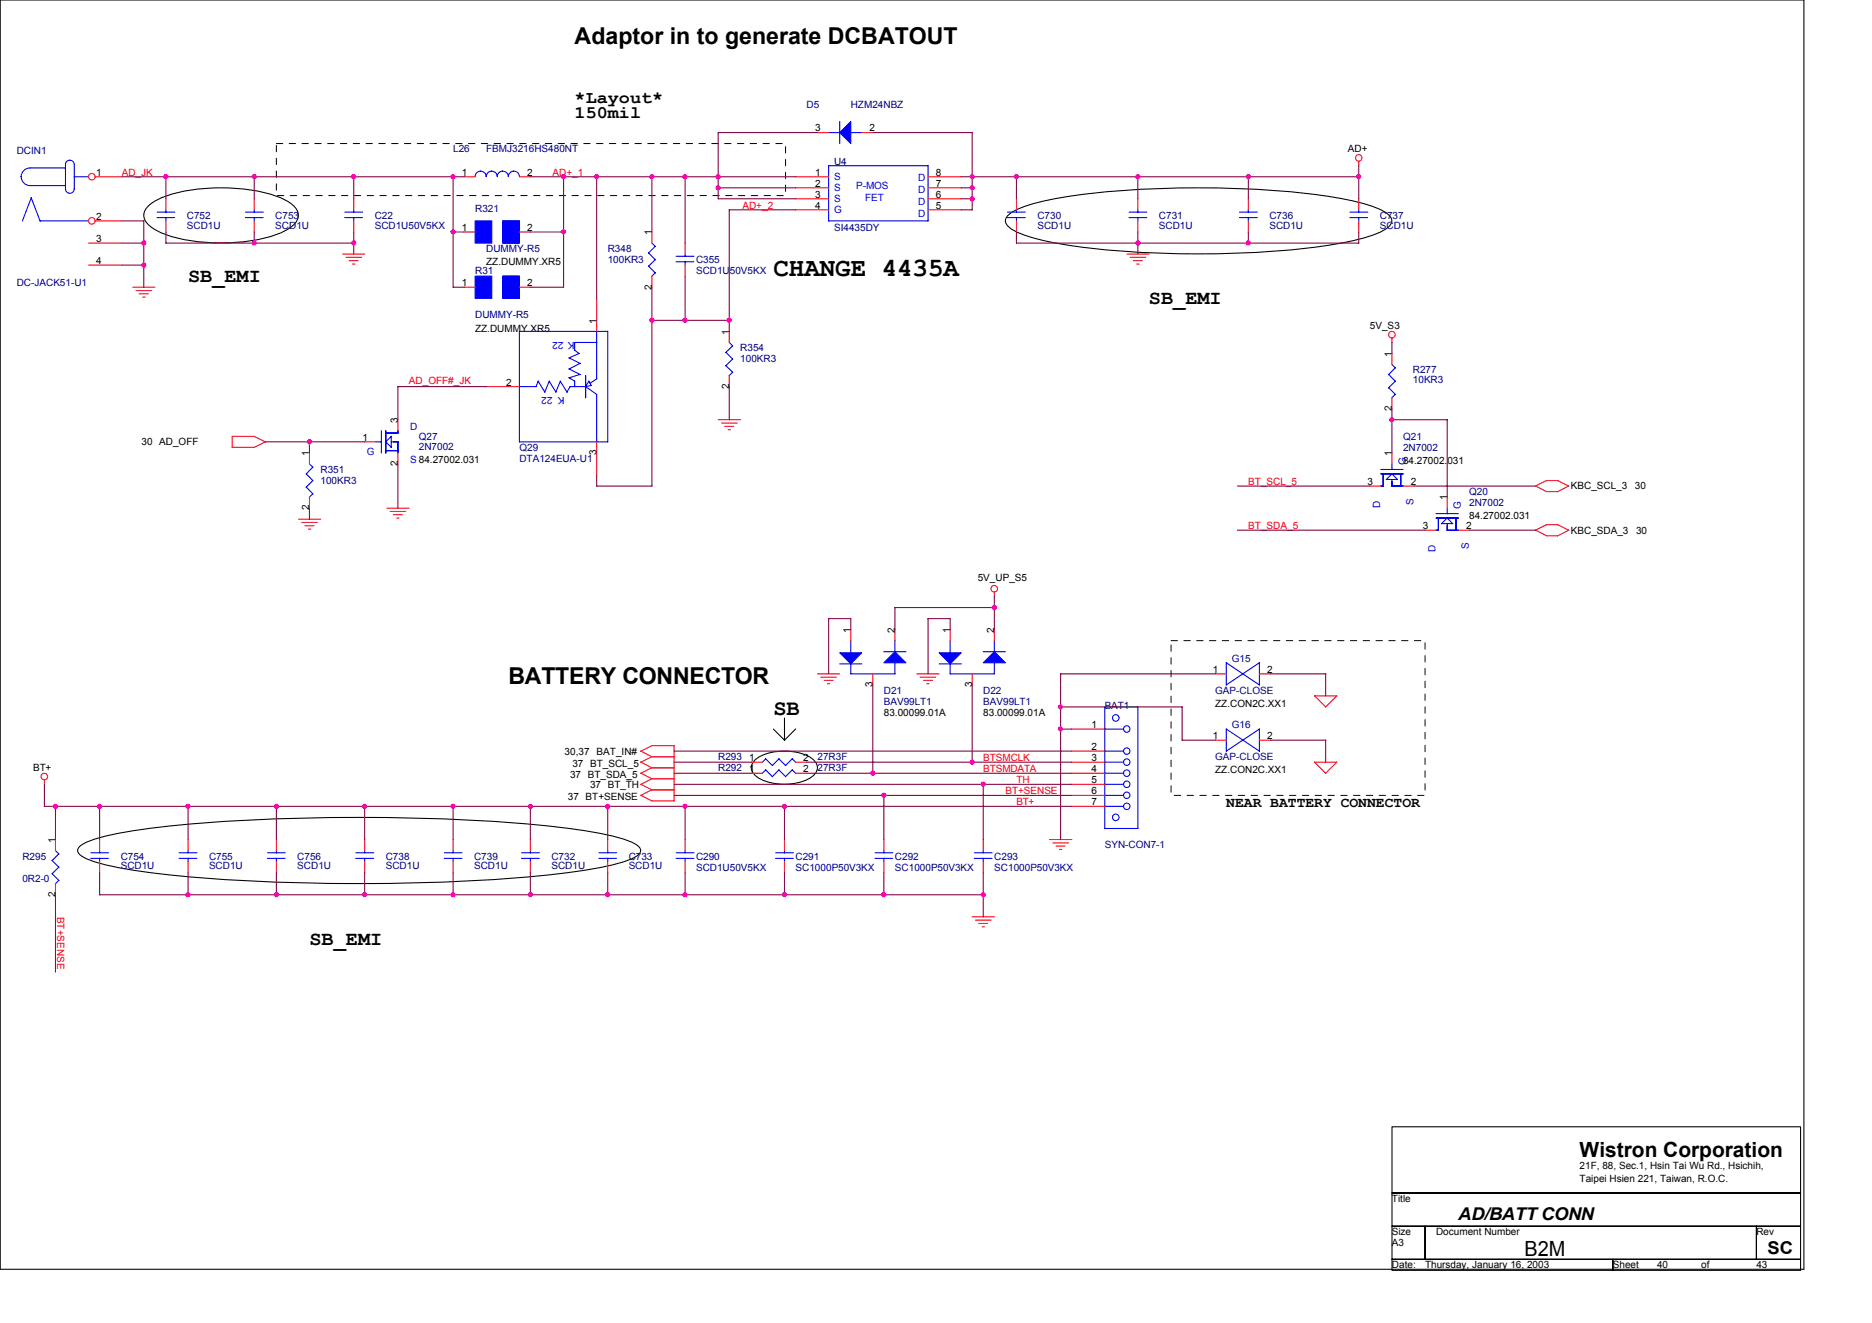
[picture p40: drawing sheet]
<svg xmlns="http://www.w3.org/2000/svg" width="297mm" height="210mm" viewBox="0 0 297 210" stroke-linecap="round" stroke-linejoin="round" font-family="sans-serif">
<defs><g id="words">
<text font-size="4.2" x="122.7" y="43.8">CHANGE 4435A</text>
<g font-size="3.7">
<text x="91.2" y="6.9">Adaptor in to generate DCBATOUT</text>
<text x="80.7" y="108.6">BATTERY CONNECTOR</text>
</g>
<text font-size="3.5" x="122.7" y="113.4">SB</text>
<g font-size="3.3">
<text x="250.7" y="183.6">Wistron Corporation</text>
<text x="241.9" y="199.3">B2M</text>
</g>
<g font-size="3.2">
<text x="29.8" y="44.7">SB_EMI</text>
<text x="182.3" y="48.2">SB_EMI</text>
<text x="49.1" y="149.9">SB_EMI</text>
</g>
<g font-size="2.8">
<text x="91.2" y="16.3">*Layout*</text>
<text x="91.2" y="18.8">150mil</text>
<text x="231.4" y="193.6">AD/BATT CONN</text>
<text x="280.5" y="198.9">SC</text>
</g>
<text font-size="2.3" x="194.6" y="128.1">NEAR BATTERY CONNECTOR</text>
<g font-size="1.6" fill="#000080">
<text x="128" y="17.2">D5</text>
<text x="135" y="17.2">HZM24NBZ</text>
<text x="2.7" y="24.4">DCIN1</text>
<text x="71.9" y="24.2">L26</text>
<text x="77.1" y="24.2">FBMJ3216HS480NT</text>
<text x="132.4" y="26.1">U4</text>
<text x="29.7" y="34.7">C752</text>
<text x="43.7" y="34.7">C753</text>
<text x="59.5" y="34.7">C22</text>
<text x="75.4" y="33.7">R321</text>
<text x="164.6" y="34.7">C730</text>
<text x="183.9" y="34.7">C731</text>
<text x="201.4" y="34.7">C736</text>
<text x="218.9" y="34.7">C737</text>
<text x="29.7" y="36.3">SCD1U</text>
<text x="43.7" y="36.3">SCD1U</text>
<text x="59.5" y="36.3">SCD1U50V5KX</text>
<text x="77.1" y="40">DUMMY-R5</text>
<text x="96.4" y="40">R348</text>
<text x="96.4" y="41.7">100KR3</text>
<text x="110.4" y="41.7">C355</text>
<text x="132.4" y="36.6">SI4435DY</text>
<text x="164.6" y="36.3">SCD1U</text>
<text x="183.9" y="36.3">SCD1U</text>
<text x="201.4" y="36.3">SCD1U</text>
<text x="218.9" y="36.3">SCD1U</text>
<text x="2.7" y="45.4">DC-JACK51-U1</text>
<text x="75.4" y="43.5">R31</text>
<text x="110.4" y="43.5">SCD1U50V5KX</text>
<text x="75.4" y="50.5">DUMMY-R5</text>
<text x="117.5" y="55.8">R354</text>
<text x="117.5" y="57.5">100KR3</text>
<text x="224.2" y="59.2">R277</text>
<text x="224.2" y="60.8">10KR3</text>
<text x="66.5" y="69.8">Q27</text>
<text x="66.5" y="71.4">2N7002</text>
<text x="82.4" y="71.5">Q29</text>
<text x="222.6" y="69.8">Q21</text>
<text x="222.6" y="71.5">2N7002</text>
<text x="50.9" y="75">R351</text>
<text x="50.9" y="76.8">100KR3</text>
<text x="82.4" y="73.3">DTA124EUA-U1</text>
<text x="233.1" y="78.5">Q20</text>
<text x="233.1" y="80.3">2N7002</text>
<text x="195.4" y="105">G15</text>
<text x="140.2" y="110.1">D21</text>
<text x="140.2" y="111.8">BAV99LT1</text>
<text x="156" y="110.1">D22</text>
<text x="156" y="111.8">BAV99LT1</text>
<text x="175.3" y="112.5">BAT1</text>
<text x="192.8" y="110.1">GAP-CLOSE</text>
<text x="195.4" y="115.5">G16</text>
<text x="114" y="120.6">R293</text>
<text x="114" y="122.3">R292</text>
<text x="129.7" y="120.6">27R3F</text>
<text x="129.7" y="122.3">27R3F</text>
<text x="192.8" y="120.6">GAP-CLOSE</text>
<text x="3.6" y="136.4">R295</text>
<text x="19.2" y="136.4">C754</text>
<text x="19.2" y="137.9">SCD1U</text>
<text x="33.2" y="136.4">C755</text>
<text x="33.2" y="137.9">SCD1U</text>
<text x="47.2" y="136.4">C756</text>
<text x="47.2" y="137.9">SCD1U</text>
<text x="61.2" y="136.4">C738</text>
<text x="61.2" y="137.9">SCD1U</text>
<text x="75.2" y="136.4">C739</text>
<text x="75.2" y="137.9">SCD1U</text>
<text x="87.5" y="136.4">C732</text>
<text x="87.5" y="137.9">SCD1U</text>
<text x="99.8" y="136.4">C733</text>
<text x="99.8" y="137.9">SCD1U</text>
<text x="110.4" y="136.4">C290</text>
<text x="126.2" y="136.4">C291</text>
<text x="142" y="136.4">C292</text>
<text x="157.8" y="136.4">C293</text>
<text x="175.3" y="134.6">SYN-CON7-1</text>
<text x="3.6" y="139.9">0R2-0</text>
<text x="110.4" y="138.1">SCD1U50V5KX</text>
<text x="126.2" y="138.1">SC1000P50V3KX</text>
<text x="142" y="138.1">SC1000P50V3KX</text>
<text x="157.8" y="138.1">SC1000P50V3KX</text>
</g>
<g font-size="1.6">
<text x="129.4" y="20.8">3</text>
<text x="138" y="20.8">2</text>
<text x="15.3" y="27.9">1</text>
<text x="73.3" y="27.9">1</text>
<text x="83.6" y="27.9">2</text>
<text x="129.4" y="27.9">1</text>
<text x="129.4" y="29.6">2</text>
<text x="148.5" y="27.9">8</text>
<text x="148.5" y="29.6">7</text>
<text x="213.9" y="24.2">AD+</text>
<text x="15.3" y="34.9">2</text>
<text x="129.4" y="31.4">3</text>
<text x="129.4" y="33.1">4</text>
<text x="148.5" y="31.4">6</text>
<text x="148.5" y="33.1">5</text>
<text x="15.3" y="38.4">3</text>
<text x="15.3" y="41.9">4</text>
<text x="73.3" y="36.6">1</text>
<text x="83.6" y="36.6">2</text>
<text x="103.4" y="37.3" transform="rotate(-90 103.4 37.3)">1</text>
<text x="73.3" y="45.4">1</text>
<text x="77.1" y="42.1">ZZ.DUMMY.XR5</text>
<text x="83.6" y="45.4">2</text>
<text x="103.4" y="45.9" transform="rotate(-90 103.4 45.9)">2</text>
<text x="75.4" y="52.6">ZZ.DUMMY.XR5</text>
<text x="94.7" y="51.4" transform="rotate(-90 94.7 51.4)">1</text>
<text x="115.7" y="53.1" transform="rotate(-90 115.7 53.1)">1</text>
<text x="217.4" y="52.2">5V_S3</text>
<text x="220.8" y="56.6" transform="rotate(-90 220.8 56.6)">1</text>
<text x="80.3" y="61.2">2</text>
<text x="115.7" y="61.7" transform="rotate(-90 115.7 61.7)">2</text>
<text x="220.8" y="65.2" transform="rotate(-90 220.8 65.2)">2</text>
<text x="22.5" y="70.7">30 AD_OFF</text>
<text x="57.5" y="69.9">1</text>
<text x="63.1" y="67.1" transform="rotate(-90 63.1 67.1)">3</text>
<text x="49.1" y="72.4" transform="rotate(-90 49.1 72.4)">1</text>
<text x="63.1" y="74" transform="rotate(-90 63.1 74)">2</text>
<text x="94.7" y="72.2" transform="rotate(-90 94.7 72.2)">3</text>
<text x="217" y="76.9">3</text>
<text x="220.8" y="72.4" transform="rotate(-90 220.8 72.4)">1</text>
<text x="222.6" y="73.6">84.27002.031</text>
<text x="223.9" y="76.9">2</text>
<text x="249.3" y="77.7">KBC_SCL_3</text>
<text x="259.4" y="77.7">30</text>
<text x="49.1" y="81" transform="rotate(-90 49.1 81)">2</text>
<text x="225.8" y="83.9">3</text>
<text x="229.6" y="79.4" transform="rotate(-90 229.6 79.4)">1</text>
<text x="232.6" y="83.9">2</text>
<text x="233.1" y="82.4">84.27002.031</text>
<text x="249.3" y="84.7">KBC_SDA_3</text>
<text x="259.6" y="84.7">30</text>
<text x="155.1" y="92.2">5V_UP_S5</text>
<text x="135" y="100.4" transform="rotate(-90 135 100.4)">1</text>
<text x="142" y="100.4" transform="rotate(-90 142 100.4)">2</text>
<text x="150.7" y="100.4" transform="rotate(-90 150.7 100.4)">1</text>
<text x="157.8" y="100.4" transform="rotate(-90 157.8 100.4)">2</text>
<text x="192.5" y="106.7">1</text>
<text x="201.1" y="106.7">2</text>
<text x="138.5" y="109" transform="rotate(-90 138.5 109)">3</text>
<text x="140.2" y="113.6">83.00099.01A</text>
<text x="154.2" y="109" transform="rotate(-90 154.2 109)">3</text>
<text x="156" y="113.6">83.00099.01A</text>
<text x="192.8" y="112.2">ZZ.CON2C.XX1</text>
<text x="89.6" y="119.7">30,37</text>
<text x="94.7" y="119.7">BAT_IN#</text>
<text x="173.2" y="115.5">1</text>
<text x="173.2" y="119">2</text>
<text x="192.5" y="117.2">1</text>
<text x="201.1" y="117.2">2</text>
<text x="5.3" y="122.3">BT+</text>
<text x="90.5" y="123.4">37 BT_SDA_5</text>
<text x="90.8" y="121.6">37 BT_SCL_5</text>
<text x="93.6" y="125">37 BT_TH</text>
<text x="118.8" y="120.8">1</text>
<text x="118.8" y="122.5">1</text>
<text x="127.5" y="120.8">2</text>
<text x="127.5" y="122.5">2</text>
<text x="173.2" y="120.8">3</text>
<text x="173.2" y="122.5">4</text>
<text x="173.2" y="124.3">5</text>
<text x="192.8" y="122.7">ZZ.CON2C.XX1</text>
<text x="90.1" y="126.9">37 BT+SENSE</text>
<text x="173.2" y="126">6</text>
<text x="173.2" y="127.8">7</text>
<text x="8.8" y="133.7" transform="rotate(-90 8.8 133.7)">1</text>
<text x="8.8" y="142.3" transform="rotate(-90 8.8 142.3)">2</text>
<text x="250.7" y="185.4">21F, 88, Sec.1, Hsin Tai Wu Rd., Hsichih,</text>
<text x="220.9" y="190.7">Title</text>
<text x="250.7" y="187.5">Taipei Hsien 221, Taiwan, R.O.C.</text>
<text x="220.9" y="197.7">A3</text>
<text x="220.9" y="196">Size</text>
<text x="227.9" y="196">Document Number</text>
<text x="278.7" y="196">Rev</text>
<text x="220.9" y="201.2">Date:</text>
<text x="226.1" y="201.2">Thursday, January 16, 2003</text>
<text x="255.9" y="201.2">Sheet</text>
<text x="262.9" y="201.2">40</text>
<text x="269.9" y="201.2">of</text>
<text x="278.7" y="201.2">43</text>
</g>
<g font-size="1.6" fill="#f00">
<text x="19.3" y="27.9">AD_JK</text>
<text x="87.7" y="27.9">AD+_1</text>
<text x="117.8" y="33.1">AD+_2</text>
<text x="64.9" y="61">AD_OFF#_JK</text>
<text x="198.1" y="77">BT_SCL_5</text>
<text x="198.1" y="84">BT_SDA_5</text>
<text x="156" y="120.8">BTSMCLK</text>
<text x="156" y="122.5">BTSMDATA</text>
<text x="161.3" y="124.3">TH</text>
<text x="159.5" y="126">BT+SENSE</text>
<text x="161.3" y="127.8">BT+</text>
<text x="9.1" y="145.5" transform="rotate(90 9.1 145.5)">BT+SENSE</text>
</g>
<g font-size="1.6" fill="#00f">
<text x="132.4" y="28.6">S</text>
<text x="135.9" y="30">P-MOS</text>
<text x="145.7" y="28.8">D</text>
<text x="132.4" y="30.3">S</text>
<text x="132.4" y="32.1">S</text>
<text x="132.4" y="33.8">G</text>
<text x="137.3" y="31.9">FET</text>
<text x="145.7" y="30.7">D</text>
<text x="145.7" y="32.4">D</text>
<text x="145.7" y="34.4">D</text>
<text x="91.2" y="54.3" transform="rotate(180 91.2 54.3)">K 22</text>
<text x="89.6" y="63.1" transform="rotate(180 89.6 63.1)">K 22</text>
<text x="65.1" y="68.2">D</text>
<text x="58.2" y="72.2">G</text>
<text x="65.1" y="73.4">S 84.27002.031</text>
<text x="223.1" y="73.8" transform="rotate(-90 223.1 73.8)">G</text>
<text x="219" y="80.6" transform="rotate(-90 219 80.6)">D</text>
<text x="224.3" y="80.1" transform="rotate(-90 224.3 80.1)">S</text>
<text x="231.8" y="80.8" transform="rotate(-90 231.8 80.8)">G</text>
<text x="227.8" y="87.6" transform="rotate(-90 227.8 87.6)">D</text>
<text x="233" y="87.1" transform="rotate(-90 233 87.1)">S</text>
</g>
</g></defs>
<g fill="none" stroke="#000" stroke-width=".17">
<path d="M0 0h286.2v201.4h-286.2zM23.8 32.5a14 14 0 0 1 6.5-2.4 28.6 28.6 0 0 1 14.5 1.4 4.5 4.5 0 0 1 2.4 2.1 2.01 2.01 0 0 1-.8 2.3 14 14 0 0 1-6.6 2.3 28.3 28.3 0 0 1-14.4-1.4 4.5 4.5 0 0 1-2.5-2 2.01 2.01 0 0 1 .9-2.3zM160 34.1a15.7 15.7 0 0 1 6.7-2.4 141.6 141.6 0 0 1 31.6-1.7 89.9 89.9 0 0 1 18.4 2.4 9.7 9.7 0 0 1 3.7 1.7 1.15 1.15 0 0 1 0 1.9 15.8 15.8 0 0 1-6.8 2.4 140.9 140.9 0 0 1-31.6 1.7 89.4 89.4 0 0 1-18.3-2.4 9.7 9.7 0 0 1-3.7-1.7 1.15 1.15 0 0 1 0-1.9zM124.5 113.9v3.6l-1.8-1.8M126.3 115.7l-1.8 1.7M12.8 134.1a20.3 20.3 0 0 1 7.4-2.1 239.6 239.6 0 0 1 36.8-2.3 261.9 261.9 0 0 1 34.8 2l2 .3a20.3 20.3 0 0 1 7.3 2.1l.4 .4 .2 .4-.2 .4a6 6 0 0 1-3 1.6 115.3 115.3 0 0 1-21.9 2.7 325.4 325.4 0 0 1-52.3-1.1l-4.1-.6a20.4 20.4 0 0 1-7.4-2.2l-.3-.4-.2-.4 .2-.4zM119.6 120.8a6.6 6.6 0 0 1 4.9-1.6 6.6 6.6 0 0 1 4.8 1.6 1.58 1.58 0 0 1-.5 2.5 8.7 8.7 0 0 1-8.7 0 1.63 1.63 0 0 1-.5-2.5zM220.9 178.8h64.8v10.5h-64.8zM220.9 189.3h64.8v5.2h-64.8zM220.9 194.5h5.2v5.3h-5.2zM220.9 199.8h35v1.7h-35zM226.1 194.5h52.6v5.3h-52.6z"/>
<path d="M255.9 199.8h29.8v1.7h-29.8zM278.7 194.5h7v5.3h-7z"/>
</g>
<path d="M43.9 22.8h80.7v8.2h-80.7v-8.2M185.8 101.6h40.3v24.6h-40.3v-24.6" fill="none" stroke="#000" stroke-width=".16" stroke-dasharray="1 1 1 1 1 1 1 1"/>
<g fill="none" stroke="#f00" stroke-width=".17">
<path d="M14.1 38.6h5.2M15.1 28h4.2M15.1 35.1h4.2M26.3 31.5v1.8M26.3 35.1v1.7M40.3 31.5v1.8M40.3 35.1v1.7M56.1 31.5v1.8M56.1 35.1v1.7M73.6 28h1.8M73.6 36.8h1.8M82.4 28h1.8"/>
<path d="M82.4 36.8h1.8M103.4 36.8v1.8M108.7 38.5v1.8M126.2 28h5.3M126.2 29.8h5.3M126.2 31.5h5.3M126.2 33.3h5.3M129.7 21h1.8M136.7 21h1.8M147.3 28h5.2M147.3 29.8h5.2M147.3 31.5h5.2"/>
<path d="M147.3 33.3h5.2M161.3 31.5v1.8M161.3 35.1v1.7M180.5 31.5v1.8M180.5 35.1v1.7M198.1 31.5v1.8M198.1 35.1v1.7M215.6 25.6v.7M215.6 31.5v1.8M215.6 35.1v1.7M14.1 42.1h5.2M21.1 45.6h3.5"/>
<path d="M21.6 46.1h2.5M22.1 46.6h1.4M22.6 47.1h.4M54.4 40.3h3.5M54.9 40.8h2.5M55.4 41.4h1.4M55.9 41.9h.4M73.6 45.6h1.8M82.4 45.6h1.8M94.7 47.3v5.3M103.4 43.8v1.8M108.7 42.1v1.7"/>
<path d="M115.7 52.6v1.7M115.7 59.6v1.8M178.8 40.3h3.5M179.3 40.8h2.5M179.8 41.4h1.5M180.4 41.9h.4M220.9 53.6v.8M220.9 56.1v1.7M36.8 71h3.5M42.1 70.1l-1.8 .9M42.1 70.1l-1.7-.9h-3.6v1.8M49.1 71.8v1.8"/>
<path d="M49.1 78.9v1.7M57.8 70.1h1.8M63.1 66.6v1.7M63.1 71.9v1.7M77.1 61.3h5.3M94.7 70.1v5.3M114 66.6h3.5M114.5 67.1h2.5M115 67.6h1.4M115.5 68.2h.4M217.3 77.1h1.8M220.9 63.1v1.8"/>
<path d="M220.9 71.8v1.8M222.6 77.1h1.8M229.6 78.8v1.8M243.6 77.1l1.8 .9h1.8M245.4 76.2h1.8l1.7 .9-1.8 .9M245.4 76.2l-1.8 .9M47.4 82.4h3.5M47.9 82.9h2.5M48.4 83.4h1.4M48.9 83.9h.4M61.4 80.6h3.5M61.9 81.2h2.5"/>
<path d="M62.4 81.7h1.4M63 82.2h.3M135 99.9v1.7M142 99.9v1.7M150.8 99.9v1.7M157.8 93.9v.8M157.8 99.9v1.7M226.1 84.1h1.8M231.4 84.1h1.7M245.4 83.2h1.8l1.7 .9M245.4 83.2l-1.8 .9 1.8 .9h1.8M248.9 84.1l-1.8 .9"/>
<path d="M101.7 119.2l1.7 .9h3.6M103.4 118.3h3.6v8.8M103.4 118.3l-1.7 .9M129.7 106.9h3.5M130.2 107.4h2.5M130.8 107.9h1.4M131.3 108.5h.4M138.5 106.9v1.8M145.5 106.9h3.5M146 107.4h2.5M146.6 107.9h1.4M147.1 108.5h.3"/>
<path d="M154.3 106.9v1.8M170 115.7h5.3M170 119.2h5.3M192.8 106.9h1.8M192.8 117.4h1.8M199.8 106.9h1.8M199.8 117.4h1.8M212.1 110.4l-1.8 1.8M212.1 110.4h-3.5l1.8 1.8M7 123.7v.8M8.8 133.2v1.8M15.8 133.2v1.8"/>
<path d="M15.8 136.7v1.8M29.8 133.2v1.8M29.8 136.7v1.8M43.9 133.2v1.8M43.9 136.7v1.8M57.9 133.2v1.8M57.9 136.7v1.8M71.9 133.2v1.8M71.9 136.7v1.8M84.2 133.2v1.8M84.2 136.7v1.8M96.4 133.2v1.8"/>
<path d="M96.4 136.7v1.8M101.7 122.7l1.7 .8-1.7 1 1.8 .8h3.5M103.4 121.8h3.6M103.4 123.5h3.6M103.4 127.1h3.6M103.5 121.8l-1.8 .9M103.5 120l-1.8 .9 1.7 .9M103.5 125.3l-1.8 .9 1.7 .9M108.7 133.2v1.8M108.7 136.7v1.8M119.2 120.9h1.8M119.2 122.7h1.8"/>
<path d="M124.5 133.2v1.8M124.5 136.7v1.8M126.2 120.9h1.8M126.2 122.7h1.8M140.2 133.2v1.8M140.2 136.7v1.8M156 133.2v1.8M156 136.7v1.8M166.5 133.2h3.6M167.1 133.7h2.4M167.6 134.2h1.4M168.1 134.8h.4"/>
<path d="M170 120.9h5.3M170 122.7h5.3M170 124.4h5.3M170 126.2h5.3M170 127.9h5.3M212.1 120.9l-1.8 1.8M212.1 120.9h-3.5l1.8 1.8M8.8 140.2v1.8M154.3 145.5h3.5M154.8 146h2.5M155.3 146.5h1.4M155.8 147h.4"/>
<circle cx="14.6" cy="35" r=".52"/>
<circle cx="14.6" cy="28" r=".52"/>
<circle cx="215.6" cy="25.1" r=".52"/>
<circle cx="220.9" cy="53.1" r=".52"/>
<circle cx="157.8" cy="93.4" r=".52"/>
<circle cx="7" cy="123.2" r=".52"/>
</g>
<g fill="#00f" stroke="#00f" stroke-width=".17">
<path d="M135 19.3v3.5l-1.8-1.8z" fill-rule="evenodd"/>
<path d="M75.4 35.1h2.6v3.5h-2.6z" fill-rule="evenodd"/>
<path d="M79.8 35.1h2.6v3.5h-2.6z" fill-rule="evenodd"/>
<path d="M79.8 35.1h2.6v3.5h-2.6z" fill-rule="evenodd"/>
<path d="M75.4 43.8h2.6v3.5h-2.6z" fill-rule="evenodd"/>
<path d="M79.8 43.8h2.6v3.5h-2.6z" fill-rule="evenodd"/>
<path d="M79.8 43.8h2.6v3.5h-2.6z" fill-rule="evenodd"/>
<path d="M133.2 103.6h3.5l-1.7 1.7z" fill-rule="evenodd"/>
<path d="M140.2 105.2l1.8-1.8 1.8 1.8z" fill-rule="evenodd"/>
<path d="M149 103.6h3.5l-1.7 1.7z" fill-rule="evenodd"/>
<path d="M156 105.2l1.8-1.8 1.7 1.8z" fill-rule="evenodd"/>
</g>
<g fill="none" stroke="#00f" stroke-width=".17">
<path d="M133.2 19.3v3.5M4.8 26.6a1.38 1.38 0 0 0-1.4 1.4 1.4 1.4 0 0 0 1.4 1.4M4.8 26.6h5.6M4.8 29.4h5.6M4.9 31.4l1.5 3.7M5 31.3l-1.4 3.8M6.3 35.1h7.8M10.4 30a.7 .7 0 0 0 .7 .7 .7 .7 0 0 0 .7-.7M10.4 30v-3.9a.7 .7 0 0 1 .7-.7 .7 .7 0 0 1 .7 .7v3.9M11.8 28h2.3M24.9 34.5h2.8M24.9 33.7h2.8"/>
<path d="M26.3 33.3v.4M26.3 34.5v.6M38.9 34.5h2.9M38.9 33.7h2.9M40.3 33.3v.4M40.3 34.5v.6M54.7 34.5h2.8M54.7 33.7h2.8M56.1 33.3v.4M56.1 34.5v.6M75.4 28a.88 .88 0 0 1 .9-.8 .88 .88 0 0 1 .8 .8 .88 .88 0 0 1 .9-.8 .88 .88 0 0 1 .9 .8 .88 .88 0 0 1 .9-.8 .88 .88 0 0 1 .9 .8 .88 .88 0 0 1 .8-.8 .88 .88 0 0 1 .9 .8M103.4 38.6l.6 .5"/>
<path d="M104 39.1l-1.1 1.1 1.1 1M131.5 21h1.7M131.5 26.3h15.8M131.5 26.3v8.8h15.8M135 21h1.7M147.3 26.3v8.8M159.8 34.5h2.9M159.9 33.7h2.8M161.3 33.3v.4M161.3 34.5v.6M179.1 34.5h2.9M179.2 33.7h2.8"/>
<path d="M180.5 33.3v.4M180.5 34.5v.6M196.7 34.5h2.8M196.7 33.7h2.8M198.1 33.3v.4M198.1 34.5v.6M214.2 34.5h2.8M214.2 33.7h2.8M215.6 33.3v.4M215.6 34.5v.6M82.4 52.6h14l.1 17.5h-14.1M82.4 52.6v17.5"/>
<path d="M90.3 58.5l1.8 .9M90.3 56.8l1.8 .9M91.2 55.5l.7 .6M91.2 54.3v1.3M91.2 54.3h3.5M91.9 56.1l-1.6 .7M92.1 59.4l-1.8 .5 .9 .6v.8M92.1 57.6l-1.8 .9M92.9 59.6v3.5M94.7 52.6v7.5l-1.1 .7M104 41.2l-1.1 1 1.1 1.1M104 43.3l-.6 .5"/>
<path d="M107.3 41.5h2.8M107.3 40.7h2.8M108.7 40.3v.4M108.7 41.5v.6M115.2 55.9l1.1 1.1M115.2 58l1.1 1.1M115.7 54.3l.6 .6M116.2 54.9l-1 1M116.2 57l-1 1M116.2 59.1l-.5 .5M220.3 59.4l1.1 1.1M220.9 57.8l.5 .6"/>
<path d="M221.4 58.4l-1.1 1M48.6 75.2l1.1 1.1M48.6 77.3l1.1 1.1M49.1 73.6l.6 .5M49.6 74.1l-1 1.1M49.6 76.2l-1 1.1M49.6 78.3l-.5 .6M59.6 70.1h.9M60.5 68.3v3.6M61.2 68.7h1.9M61.2 68.3v3.6M61.2 71.5h2"/>
<path d="M62.1 70.1h1.1l-.1 1.8M62.1 71l-.9-.9 .9-.9v1.8M63.1 68.3v.4M85.4 60.5l1.1 1.7M85.4 60.5l-.3 .8h-2.7M86.4 62.2l.8-1.7 1 1.7M88.9 60.5l1.1 1.7M88.9 60.5l-.7 1.7M90.5 61.3h2.4M90.5 61.3l-.5 .9M93.4 60.5l.4 .7-.9 .1 1.8 1.3M93.4 60.5l-.5 .9"/>
<path d="M94.7 62.6v7.5M219.1 74.5h3.5M219.1 75.2h3.5M219.5 75.2v1.9h-.4M220.3 61.5l1.1 1.1M220.8 75.2l1 .9h-1.8l.9-.9M220.9 76.1v1h1.7M220.9 73.6v.9M221.4 60.5l-1.1 1M221.4 62.6l-.6 .5M222.3 75.2v1.9M227.9 81.5h3.5"/>
<path d="M227.9 82.2h3.5M228.2 82.2l.1 1.9h-.4M229.6 82.2l.9 .9h-1.8M229.6 84.1h1.8M229.6 80.6v.9M229.6 83.1v1M229.6 82.2l-.9 .9M231 82.2v1.9M133.2 105.3h3.6M135 101.6v2M140.2 103.4h3.6M142 101.6v1.8"/>
<path d="M142 105.1v1.8h-7v-1.6M149 105.3h3.5M150.8 105.3v1.6h7M150.8 101.6v2M156 103.4h3.5M157.8 101.6v1.8M157.8 105.1v1.8M175.3 115.7h3M175.3 119.2h3M194.6 105.1l5.2 3.6M194.6 105.2v3.5M194.6 119.2l5.2-3.5v3.5"/>
<path d="M199.8 119.2l-5.2-3.5v3.5M199.8 105.2v3.5M199.9 105.1l-5.3 3.6M8.3 136.5l1.1 1.1M8.3 138.6l1.1 1.1M8.8 135l.6 .5M9.3 135.5l-1 1M9.3 137.6l-1 1M9.3 139.7l-.5 .5M14.4 136.2h2.8M14.4 135.3h2.8M15.8 135v.3"/>
<path d="M15.8 136.2v.5M28.4 136.2h2.8M28.4 135.3h2.9M29.8 135v.3M29.8 136.2v.5M42.4 136.2h2.9M42.5 135.3h2.8M43.9 135v.3M43.9 136.2v.5M56.4 136.2h2.9M56.5 135.3h2.8M57.9 135v.3"/>
<path d="M57.9 136.2v.5M70.5 136.2h2.8M70.5 135.3h2.8M71.9 135v.3M71.9 136.2v.5M82.7 136.2h2.9M82.8 135.3h2.8M84.2 135v.3M84.2 136.2v.5M95 136.2h2.8M95 135.3h2.9M96.4 135v.3"/>
<path d="M96.4 136.2v.5M107.3 136.2h2.8M107.3 135.3h2.8M108.7 135v.3M108.7 136.2v.5M121 120.9l.5-.5 1.1 1.1M121 122.7l.5-.6 1.1 1.1M122.6 121.5l1-1.1 1.1 1.1M122.6 123.2l1-1.1 1.1 1.1M123.1 136.2h2.8M123.1 135.3h2.8M124.5 135v.3"/>
<path d="M124.5 136.2v.5M126.3 120.9l-.6-.5-1.1 1.1M126.3 122.7l-.6-.6-1.1 1.1M138.8 136.2h2.8M138.9 135.3h2.8M140.2 135v.3M140.2 136.2v.5M154.6 136.2h2.8M154.6 135.3h2.8M156 135v.3M156 136.2v.5M175.3 122.7h3"/>
<path d="M175.3 126.2h3M175.3 120.9h3M175.3 124.4h3M175.3 127.9h3M180.5 131.4v-19.2h-5.2v19.3l5.3-.1"/>
<circle cx="177" cy="113.9" r=".52"/>
<circle cx="178.8" cy="115.7" r=".52"/>
<circle cx="178.8" cy="119.2" r=".51"/>
<circle cx="177" cy="129.7" r=".52"/>
<circle cx="178.8" cy="120.9" r=".52"/>
<circle cx="178.8" cy="122.7" r=".52"/>
<circle cx="178.8" cy="124.4" r=".52"/>
<circle cx="178.8" cy="126.2" r=".51"/>
<circle cx="178.8" cy="127.9" r=".51"/>
</g>
<g fill="none" stroke="#800040" stroke-width=".17">
<path d="M19.3 28h54.4M19.3 38.6h3.5M19.3 35.1h3.5M22.8 35.1v10.5M26.3 38.6h29.9M26.3 28v3.5M26.3 36.8v1.8M40.3 28v3.5M40.3 36.8v1.8M56.1 28v3.5M56.1 36.8v3.5M71.9 28v17.6h1.8"/>
<path d="M71.9 36.8h1.8M84.2 28h42.1M84.2 36.8h5.2M89.4 28v17.6M94.7 28v19.3M103.4 28v8.8M108.7 28v10.6M113.9 29.8h12.3M114 31.5h12.3M126.2 33.3h-10.5v19.3M129.7 21h-15.7v10.6M138.5 21h15.8v12.3"/>
<path d="M152.5 33.3h1.8M152.5 28h63.1M152.5 29.8h1.8M152.5 31.5h1.8M161.3 28v3.5M161.3 36.8v1.8M161.3 38.6h54.3M180.5 28v3.5M180.5 36.8v3.5M198.1 28v3.5M198.1 36.8v1.8M215.6 26.3v5.2"/>
<path d="M215.6 36.8v1.8M19.3 42.1h3.5M84.2 45.6h5.2M103.4 45.6v31.5h-8.7v-1.7M103.4 50.8h12.3M108.7 43.8v7M220.9 54.3v1.8M42.1 70.1h15.8M49.1 70.1v1.8M63.1 73.6v7M77.2 61.3h-14.1v5.3M115.7 61.3v5.3"/>
<path d="M196.3 77.1h21.1M220.9 66.6h8.7v12.3M220.9 64.9v7M224.4 77.1h19.3M49.1 80.6v1.8M135 98.1v1.8M135 98.1h-3.5v8.8M142 96.4v3.5M142 96.4h15.8M150.8 99.9v-1.8h-3.5v8.8M157.8 94.6v5.3M196.3 84.1h29.8"/>
<path d="M233.1 84.1h10.6M106.9 119.2h63.1M138.5 108.7v14M154.3 108.7v12.2M168.3 112.2h19.3v5.3M168.3 115.7h1.8M187.6 117.4h5.2M192.8 106.9h-24.5v26.3M201.6 106.9h8.8v3.5M201.6 117.4h8.8v3.5M7 127.9h163.1M7 124.4v3.6"/>
<path d="M8.8 127.9v5.3M15.8 138.5v3.5h140.2M15.8 127.9v5.3M29.8 127.9v5.3M29.8 138.5v3.5M43.9 127.9v5.3M43.9 138.5v3.5M57.9 127.9v5.3M57.9 138.4v3.6M71.9 127.9v5.3M71.9 138.5v3.5M84.2 127.9v5.3"/>
<path d="M84.2 138.5v3.5M96.4 127.9v5.3M96.4 138.5v3.5M107 120.9h12.2M107 124.4h63.1M107 122.7h12.2M107 126.2h63.1M108.7 127.9v5.3M108.7 138.5v3.5M124.5 127.9v5.3M124.5 138.5v3.5M128 120.9h42.1"/>
<path d="M128 122.7h42.1M140.2 126.2v7M140.2 138.5v3.5M156 124.4v8.8M156 138.5v7M8.8 142v12.2"/>
</g>
<g fill="#f0f" stroke="#f0f" stroke-width=".17">
<circle cx="89.4" cy="28" r=".34"/>
<circle cx="108.7" cy="28" r=".34"/>
<circle cx="114" cy="29.8" r=".35"/>
<circle cx="154.3" cy="28" r=".34"/>
<circle cx="154.3" cy="29.8" r=".34"/>
<circle cx="49.1" cy="70.1" r=".34"/>
<circle cx="161.3" cy="28" r=".34"/>
<circle cx="114" cy="28" r=".35"/>
<circle cx="108.7" cy="50.8" r=".34"/>
<circle cx="103.4" cy="50.8" r=".34"/>
<circle cx="154.3" cy="31.5" r=".34"/>
<circle cx="115.7" cy="50.8" r=".34"/>
<circle cx="103.4" cy="28" r=".34"/>
<circle cx="220.8" cy="66.6" r=".34"/>
<circle cx="71.9" cy="28" r=".34"/>
<circle cx="26.3" cy="28" r=".35"/>
<circle cx="71.9" cy="36.8" r=".34"/>
<circle cx="94.7" cy="28" r=".34"/>
<circle cx="89.4" cy="36.8" r=".34"/>
<circle cx="180.5" cy="28" r=".34"/>
<circle cx="180.5" cy="38.5" r=".34"/>
<circle cx="198.1" cy="38.5" r=".34"/>
<circle cx="198.1" cy="28" r=".34"/>
<circle cx="215.6" cy="28" r=".34"/>
<circle cx="22.8" cy="38.5" r=".34"/>
<circle cx="22.8" cy="42.1" r=".34"/>
<circle cx="40.3" cy="28" r=".34"/>
<circle cx="56.1" cy="28" r=".34"/>
<circle cx="40.3" cy="38.5" r=".34"/>
<circle cx="56.1" cy="38.5" r=".34"/>
<circle cx="154.3" cy="120.9" r=".34"/>
<circle cx="156" cy="124.4" r=".34"/>
<circle cx="138.5" cy="122.7" r=".34"/>
<circle cx="140.2" cy="126.2" r=".35"/>
<circle cx="96.4" cy="127.9" r=".35"/>
<circle cx="108.7" cy="127.9" r=".34"/>
<circle cx="124.5" cy="127.9" r=".34"/>
<circle cx="157.8" cy="96.4" r=".35"/>
<circle cx="108.7" cy="141.9" r=".34"/>
<circle cx="124.5" cy="141.9" r=".34"/>
<circle cx="156" cy="141.9" r=".34"/>
<circle cx="140.2" cy="141.9" r=".35"/>
<circle cx="168.3" cy="115.7" r=".34"/>
<circle cx="168.3" cy="112.2" r=".34"/>
<circle cx="84.2" cy="127.9" r=".34"/>
<circle cx="96.4" cy="141.9" r=".35"/>
<circle cx="71.9" cy="127.9" r=".34"/>
<circle cx="57.9" cy="127.9" r=".34"/>
<circle cx="84.2" cy="141.9" r=".34"/>
<circle cx="71.9" cy="141.9" r=".34"/>
<circle cx="43.8" cy="127.9" r=".35"/>
<circle cx="8.8" cy="127.9" r=".35"/>
<circle cx="15.8" cy="127.9" r=".34"/>
<circle cx="29.8" cy="127.9" r=".34"/>
<circle cx="29.8" cy="141.9" r=".34"/>
<circle cx="57.9" cy="141.9" r=".34"/>
<circle cx="43.8" cy="141.9" r=".35"/>
</g>
<use href="#words"/>
</svg>
